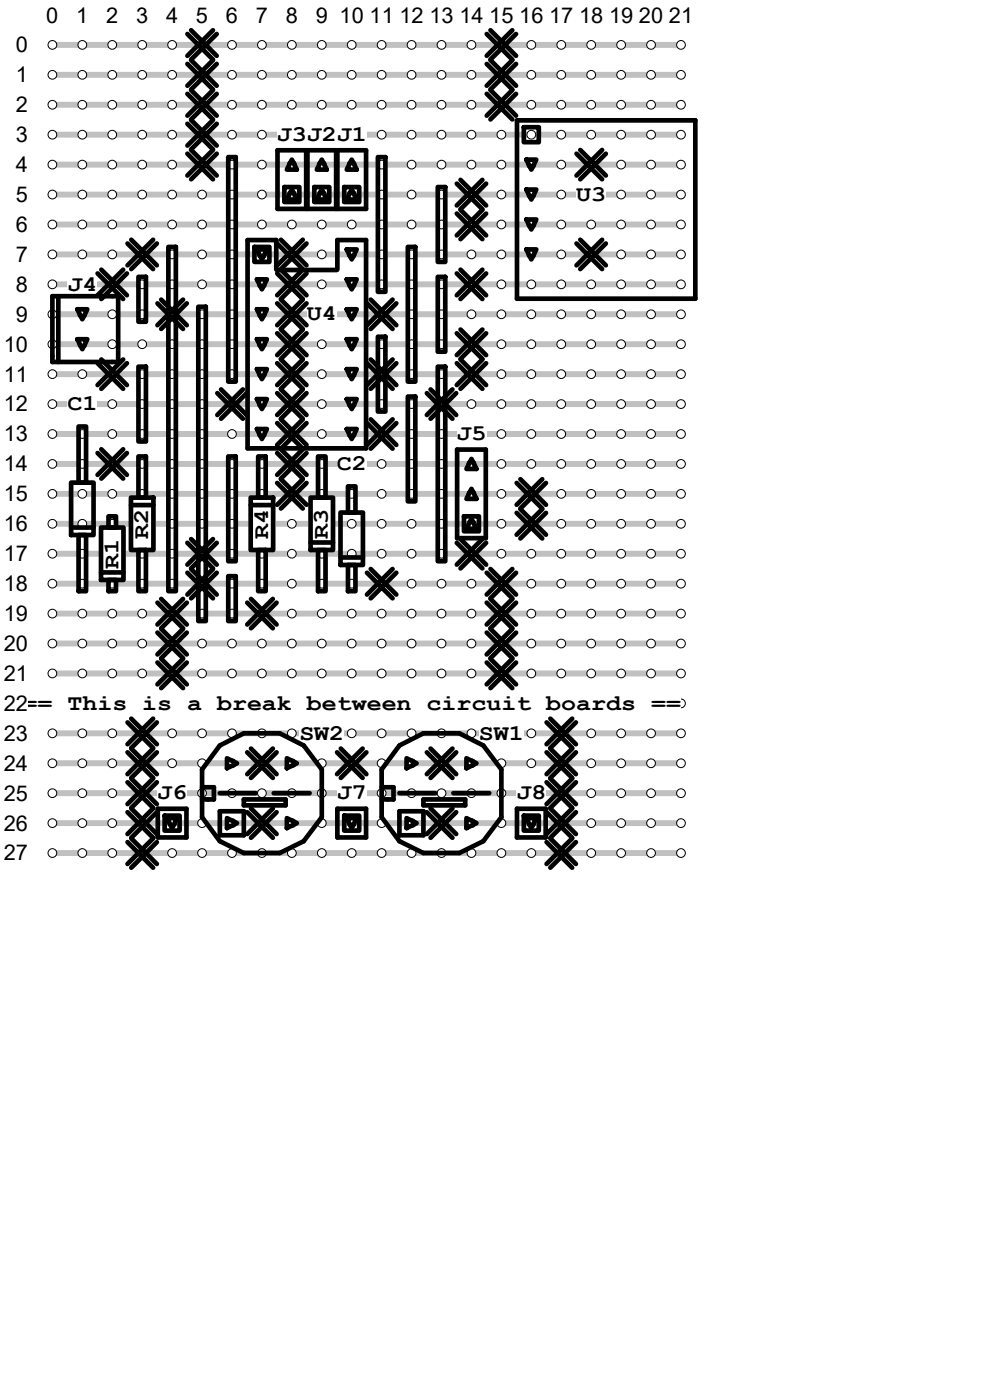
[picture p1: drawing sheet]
<svg xmlns="http://www.w3.org/2000/svg" width="210mm" height="297mm" viewBox="0 0 210 297" stroke-linecap="round" stroke-linejoin="round" font-family="sans-serif">
<defs><g id="words">
<g font-size="4.8">
<text x="58.8" y="29.9">J3</text>
<text x="65.1" y="29.9">J2</text>
<text x="71.5" y="29.9">J1</text>
<text x="122.3" y="42.6">U3</text>
<text x="14.3" y="61.6">J4</text>
<text x="65.1" y="68">U4</text>
<text x="14.3" y="87">C1</text>
<text x="96.9" y="93.4">J5</text>
<text x="71.5" y="99.7">C2</text>
<text x="31.5" y="114.3" transform="rotate(-90 31.5 114.3)">R2</text>
<text x="56.9" y="114.3" transform="rotate(-90 56.9 114.3)">R4</text>
<text x="69.6" y="114.3" transform="rotate(-90 69.6 114.3)">R3</text>
<text x="25.1" y="120.6" transform="rotate(-90 25.1 120.6)">R1</text>
<text x="4.8" y="150.5">== This is a break between circuit boards ==</text>
<text x="63.5" y="156.9">SW2</text>
<text x="101.6" y="156.9">SW1</text>
<text x="33.4" y="169.6">J6</text>
<text x="71.5" y="169.6">J7</text>
<text x="109.6" y="169.6">J8</text>
</g>
<g font-size="4.6">
<text x="9.8" y="5">0</text>
<text x="16.2" y="5">1</text>
<text x="22.5" y="5">2</text>
<text x="28.9" y="5">3</text>
<text x="35.2" y="5">4</text>
<text x="41.6" y="5">5</text>
<text x="47.9" y="5">6</text>
<text x="54.3" y="5">7</text>
<text x="60.6" y="5">8</text>
<text x="67" y="5">9</text>
<text x="72.1" y="5">10</text>
<text x="78.4" y="5">11</text>
<text x="84.8" y="5">12</text>
<text x="91.1" y="5">13</text>
<text x="97.5" y="5">14</text>
<text x="103.8" y="5">15</text>
<text x="110.2" y="5">16</text>
<text x="116.5" y="5">17</text>
<text x="122.9" y="5">18</text>
<text x="129.2" y="5">19</text>
<text x="135.6" y="5">20</text>
<text x="141.9" y="5">21</text>
<text x="3.4" y="11.1">0</text>
<text x="3.4" y="17.4">1</text>
<text x="3.4" y="23.8">2</text>
<text x="3.4" y="30.1">3</text>
<text x="3.4" y="36.5">4</text>
<text x="3.4" y="42.8">5</text>
<text x="3.4" y="49.2">6</text>
<text x="3.4" y="55.5">7</text>
<text x="3.4" y="61.9">8</text>
<text x="3.4" y="68.2">9</text>
<text x=".8" y="74.6">10</text>
<text x=".8" y="80.9">11</text>
<text x=".8" y="87.3">12</text>
<text x=".8" y="93.6">13</text>
<text x=".8" y="100">14</text>
<text x=".8" y="106.3">15</text>
<text x=".8" y="112.7">16</text>
<text x=".8" y="119">17</text>
<text x=".8" y="125.4">18</text>
<text x=".8" y="131.7">19</text>
<text x=".8" y="138.1">20</text>
<text x=".8" y="144.4">21</text>
<text x=".8" y="150.8">22</text>
<text x=".8" y="157.1">23</text>
<text x=".8" y="163.5">24</text>
<text x=".8" y="169.8">25</text>
<text x=".8" y="176.2">26</text>
<text x=".8" y="182.5">27</text>
</g>
</g></defs>
<g fill="none" stroke="#c0c0c0" stroke-width="1.3">
<path d="M11.1 9.5h133.4M11.1 15.9h133.4M11.1 22.2h133.4M11.1 28.6h133.4M11.1 34.9h133.4M11.1 41.3h133.4M11.1 47.6h133.4M11.1 54h133.4M11.1 60.3h133.4M11.1 66.7h133.4M11.1 73h133.4M11.1 79.4h133.4"/>
<path d="M11.1 85.7h133.4M11.1 92.1h133.4M11.1 98.4h133.4M11.1 104.8h133.4M11.1 111.1h133.4M11.1 117.5h133.4M11.1 123.8h133.4M11.1 130.2h133.4M11.1 136.5h133.4M11.1 142.9h133.4M11.1 149.2h133.4M11.1 155.6h133.4"/>
<path d="M11.1 161.9h133.4M11.1 168.3h133.4M11.1 174.6h133.4M11.1 181h133.4"/>
</g>
<g fill="#fff" stroke="#000" stroke-width=".21">
<circle cx="11.1" cy="9.5" r=".93"/>
<circle cx="17.5" cy="9.5" r=".93"/>
<circle cx="23.8" cy="9.5" r=".93"/>
<circle cx="30.2" cy="9.5" r=".93"/>
<circle cx="36.5" cy="9.5" r=".93"/>
<circle cx="42.9" cy="9.5" r=".93"/>
<circle cx="49.2" cy="9.5" r=".93"/>
<circle cx="55.6" cy="9.5" r=".93"/>
<circle cx="61.9" cy="9.5" r=".93"/>
<circle cx="68.3" cy="9.5" r=".93"/>
<circle cx="74.6" cy="9.5" r=".93"/>
<circle cx="81" cy="9.5" r=".93"/>
<circle cx="87.3" cy="9.5" r=".93"/>
<circle cx="93.7" cy="9.5" r=".93"/>
<circle cx="100" cy="9.5" r=".93"/>
<circle cx="106.4" cy="9.5" r=".93"/>
<circle cx="112.7" cy="9.5" r=".93"/>
<circle cx="119.1" cy="9.5" r=".93"/>
<circle cx="125.4" cy="9.5" r=".93"/>
<circle cx="131.8" cy="9.5" r=".93"/>
<circle cx="138.1" cy="9.5" r=".93"/>
<circle cx="144.5" cy="9.5" r=".93"/>
<circle cx="11.1" cy="15.9" r=".93"/>
<circle cx="17.5" cy="15.9" r=".93"/>
<circle cx="23.8" cy="15.9" r=".93"/>
<circle cx="30.2" cy="15.9" r=".93"/>
<circle cx="36.5" cy="15.9" r=".93"/>
<circle cx="42.9" cy="15.9" r=".93"/>
<circle cx="49.2" cy="15.9" r=".93"/>
<circle cx="55.6" cy="15.9" r=".93"/>
<circle cx="61.9" cy="15.9" r=".93"/>
<circle cx="68.3" cy="15.9" r=".93"/>
<circle cx="74.6" cy="15.9" r=".93"/>
<circle cx="81" cy="15.9" r=".93"/>
<circle cx="87.3" cy="15.9" r=".93"/>
<circle cx="93.7" cy="15.9" r=".93"/>
<circle cx="100" cy="15.9" r=".93"/>
<circle cx="106.4" cy="15.9" r=".93"/>
<circle cx="112.7" cy="15.9" r=".93"/>
<circle cx="119.1" cy="15.9" r=".93"/>
<circle cx="125.4" cy="15.9" r=".93"/>
<circle cx="131.8" cy="15.9" r=".93"/>
<circle cx="138.1" cy="15.9" r=".93"/>
<circle cx="144.5" cy="15.9" r=".93"/>
<circle cx="11.1" cy="22.2" r=".93"/>
<circle cx="17.5" cy="22.2" r=".93"/>
<circle cx="23.8" cy="22.2" r=".93"/>
<circle cx="30.2" cy="22.2" r=".93"/>
<circle cx="36.5" cy="22.2" r=".93"/>
<circle cx="42.9" cy="22.2" r=".93"/>
<circle cx="49.2" cy="22.2" r=".93"/>
<circle cx="55.6" cy="22.2" r=".93"/>
<circle cx="61.9" cy="22.2" r=".93"/>
<circle cx="68.3" cy="22.2" r=".93"/>
<circle cx="74.6" cy="22.2" r=".93"/>
<circle cx="81" cy="22.2" r=".93"/>
<circle cx="87.3" cy="22.2" r=".93"/>
<circle cx="93.7" cy="22.2" r=".93"/>
<circle cx="100" cy="22.2" r=".93"/>
<circle cx="106.4" cy="22.2" r=".93"/>
<circle cx="112.7" cy="22.2" r=".93"/>
<circle cx="119.1" cy="22.2" r=".93"/>
<circle cx="125.4" cy="22.2" r=".93"/>
<circle cx="131.8" cy="22.2" r=".93"/>
<circle cx="138.1" cy="22.2" r=".93"/>
<circle cx="144.5" cy="22.2" r=".93"/>
<circle cx="11.1" cy="28.6" r=".93"/>
<circle cx="17.5" cy="28.6" r=".93"/>
<circle cx="23.8" cy="28.6" r=".93"/>
<circle cx="30.2" cy="28.6" r=".93"/>
<circle cx="36.5" cy="28.6" r=".93"/>
<circle cx="42.9" cy="28.6" r=".93"/>
<circle cx="49.2" cy="28.6" r=".93"/>
<circle cx="55.6" cy="28.6" r=".93"/>
<circle cx="61.9" cy="28.6" r=".93"/>
<circle cx="68.3" cy="28.6" r=".93"/>
<circle cx="74.6" cy="28.6" r=".93"/>
<circle cx="81" cy="28.6" r=".93"/>
<circle cx="87.3" cy="28.6" r=".93"/>
<circle cx="93.7" cy="28.6" r=".93"/>
<circle cx="100" cy="28.6" r=".93"/>
<circle cx="106.4" cy="28.6" r=".93"/>
<circle cx="112.7" cy="28.6" r=".93"/>
<circle cx="119.1" cy="28.6" r=".93"/>
<circle cx="125.4" cy="28.6" r=".93"/>
<circle cx="131.8" cy="28.6" r=".93"/>
<circle cx="138.1" cy="28.6" r=".93"/>
<circle cx="144.5" cy="28.6" r=".93"/>
<circle cx="11.1" cy="34.9" r=".93"/>
<circle cx="17.5" cy="34.9" r=".93"/>
<circle cx="23.8" cy="34.9" r=".93"/>
<circle cx="30.2" cy="34.9" r=".93"/>
<circle cx="36.5" cy="34.9" r=".93"/>
<circle cx="42.9" cy="34.9" r=".93"/>
<circle cx="49.2" cy="34.9" r=".93"/>
<circle cx="55.6" cy="34.9" r=".93"/>
<circle cx="61.9" cy="34.9" r=".93"/>
<circle cx="68.3" cy="34.9" r=".93"/>
<circle cx="74.6" cy="34.9" r=".93"/>
<circle cx="81" cy="34.9" r=".93"/>
<circle cx="87.3" cy="34.9" r=".93"/>
<circle cx="93.7" cy="34.9" r=".93"/>
<circle cx="100" cy="34.9" r=".93"/>
<circle cx="106.4" cy="34.9" r=".93"/>
<circle cx="112.7" cy="34.9" r=".93"/>
<circle cx="119.1" cy="34.9" r=".93"/>
<circle cx="125.4" cy="34.9" r=".93"/>
<circle cx="131.8" cy="34.9" r=".93"/>
<circle cx="138.1" cy="34.9" r=".93"/>
<circle cx="144.5" cy="34.9" r=".93"/>
<circle cx="11.1" cy="41.3" r=".93"/>
<circle cx="17.5" cy="41.3" r=".93"/>
<circle cx="23.8" cy="41.3" r=".93"/>
<circle cx="30.2" cy="41.3" r=".93"/>
<circle cx="36.5" cy="41.3" r=".93"/>
<circle cx="42.9" cy="41.3" r=".93"/>
<circle cx="49.2" cy="41.3" r=".93"/>
<circle cx="55.6" cy="41.3" r=".93"/>
<circle cx="61.9" cy="41.3" r=".93"/>
<circle cx="68.3" cy="41.3" r=".93"/>
<circle cx="74.6" cy="41.3" r=".93"/>
<circle cx="81" cy="41.3" r=".93"/>
<circle cx="87.3" cy="41.3" r=".93"/>
<circle cx="93.7" cy="41.3" r=".93"/>
<circle cx="100" cy="41.3" r=".93"/>
<circle cx="106.4" cy="41.3" r=".93"/>
<circle cx="112.7" cy="41.3" r=".93"/>
<circle cx="119.1" cy="41.3" r=".93"/>
<circle cx="125.4" cy="41.3" r=".93"/>
<circle cx="131.8" cy="41.3" r=".93"/>
<circle cx="138.1" cy="41.3" r=".93"/>
<circle cx="144.5" cy="41.3" r=".93"/>
<circle cx="11.1" cy="47.6" r=".93"/>
<circle cx="17.5" cy="47.6" r=".93"/>
<circle cx="23.8" cy="47.6" r=".93"/>
<circle cx="30.2" cy="47.6" r=".93"/>
<circle cx="36.5" cy="47.6" r=".93"/>
<circle cx="42.9" cy="47.6" r=".93"/>
<circle cx="49.2" cy="47.6" r=".93"/>
<circle cx="55.6" cy="47.6" r=".93"/>
<circle cx="61.9" cy="47.6" r=".93"/>
<circle cx="68.3" cy="47.6" r=".93"/>
<circle cx="74.6" cy="47.6" r=".93"/>
<circle cx="81" cy="47.6" r=".93"/>
<circle cx="87.3" cy="47.6" r=".93"/>
<circle cx="93.7" cy="47.6" r=".93"/>
<circle cx="100" cy="47.6" r=".93"/>
<circle cx="106.4" cy="47.6" r=".93"/>
<circle cx="112.7" cy="47.6" r=".93"/>
<circle cx="119.1" cy="47.6" r=".93"/>
<circle cx="125.4" cy="47.6" r=".93"/>
<circle cx="131.8" cy="47.6" r=".93"/>
<circle cx="138.1" cy="47.6" r=".93"/>
<circle cx="144.5" cy="47.6" r=".93"/>
<circle cx="11.1" cy="54" r=".93"/>
<circle cx="17.5" cy="54" r=".93"/>
<circle cx="23.8" cy="54" r=".93"/>
<circle cx="30.2" cy="54" r=".93"/>
<circle cx="36.5" cy="54" r=".93"/>
<circle cx="42.9" cy="54" r=".93"/>
<circle cx="49.2" cy="54" r=".93"/>
<circle cx="55.6" cy="54" r=".93"/>
<circle cx="61.9" cy="54" r=".93"/>
<circle cx="68.3" cy="54" r=".93"/>
<circle cx="74.6" cy="54" r=".93"/>
<circle cx="81" cy="54" r=".93"/>
<circle cx="87.3" cy="54" r=".93"/>
<circle cx="93.7" cy="54" r=".93"/>
<circle cx="100" cy="54" r=".93"/>
<circle cx="106.4" cy="54" r=".93"/>
<circle cx="112.7" cy="54" r=".93"/>
<circle cx="119.1" cy="54" r=".93"/>
<circle cx="125.4" cy="54" r=".93"/>
<circle cx="131.8" cy="54" r=".93"/>
<circle cx="138.1" cy="54" r=".93"/>
<circle cx="144.5" cy="54" r=".93"/>
<circle cx="11.1" cy="60.3" r=".93"/>
<circle cx="17.5" cy="60.3" r=".93"/>
<circle cx="23.8" cy="60.3" r=".93"/>
<circle cx="30.2" cy="60.3" r=".93"/>
<circle cx="36.5" cy="60.3" r=".93"/>
<circle cx="42.9" cy="60.3" r=".93"/>
<circle cx="49.2" cy="60.3" r=".93"/>
<circle cx="55.6" cy="60.3" r=".93"/>
<circle cx="61.9" cy="60.3" r=".93"/>
<circle cx="68.3" cy="60.3" r=".93"/>
<circle cx="74.6" cy="60.3" r=".93"/>
<circle cx="81" cy="60.3" r=".93"/>
<circle cx="87.3" cy="60.3" r=".93"/>
<circle cx="93.7" cy="60.3" r=".93"/>
<circle cx="100" cy="60.3" r=".93"/>
<circle cx="106.4" cy="60.3" r=".93"/>
<circle cx="112.7" cy="60.3" r=".93"/>
<circle cx="119.1" cy="60.3" r=".93"/>
<circle cx="125.4" cy="60.3" r=".93"/>
<circle cx="131.8" cy="60.3" r=".93"/>
<circle cx="138.1" cy="60.3" r=".93"/>
<circle cx="144.5" cy="60.3" r=".93"/>
<circle cx="11.1" cy="66.7" r=".93"/>
<circle cx="17.5" cy="66.7" r=".93"/>
<circle cx="23.8" cy="66.7" r=".93"/>
<circle cx="30.2" cy="66.7" r=".93"/>
<circle cx="36.5" cy="66.7" r=".93"/>
<circle cx="42.9" cy="66.7" r=".93"/>
<circle cx="49.2" cy="66.7" r=".93"/>
<circle cx="55.6" cy="66.7" r=".93"/>
<circle cx="61.9" cy="66.7" r=".93"/>
<circle cx="68.3" cy="66.7" r=".93"/>
<circle cx="74.6" cy="66.7" r=".93"/>
<circle cx="81" cy="66.7" r=".93"/>
<circle cx="87.3" cy="66.7" r=".93"/>
<circle cx="93.7" cy="66.7" r=".93"/>
<circle cx="100" cy="66.7" r=".93"/>
<circle cx="106.4" cy="66.7" r=".93"/>
<circle cx="112.7" cy="66.7" r=".93"/>
<circle cx="119.1" cy="66.7" r=".93"/>
<circle cx="125.4" cy="66.7" r=".93"/>
<circle cx="131.8" cy="66.7" r=".93"/>
<circle cx="138.1" cy="66.7" r=".93"/>
<circle cx="144.5" cy="66.7" r=".93"/>
<circle cx="11.1" cy="73" r=".93"/>
<circle cx="17.5" cy="73" r=".93"/>
<circle cx="23.8" cy="73" r=".93"/>
<circle cx="30.2" cy="73" r=".93"/>
<circle cx="36.5" cy="73" r=".93"/>
<circle cx="42.9" cy="73" r=".93"/>
<circle cx="49.2" cy="73" r=".93"/>
<circle cx="55.6" cy="73" r=".93"/>
<circle cx="61.9" cy="73" r=".93"/>
<circle cx="68.3" cy="73" r=".93"/>
<circle cx="74.6" cy="73" r=".93"/>
<circle cx="81" cy="73" r=".93"/>
<circle cx="87.3" cy="73" r=".93"/>
<circle cx="93.7" cy="73" r=".93"/>
<circle cx="100" cy="73" r=".93"/>
<circle cx="106.4" cy="73" r=".93"/>
<circle cx="112.7" cy="73" r=".93"/>
<circle cx="119.1" cy="73" r=".93"/>
<circle cx="125.4" cy="73" r=".93"/>
<circle cx="131.8" cy="73" r=".93"/>
<circle cx="138.1" cy="73" r=".93"/>
<circle cx="144.5" cy="73" r=".93"/>
<circle cx="11.1" cy="79.4" r=".93"/>
<circle cx="17.5" cy="79.4" r=".93"/>
<circle cx="23.8" cy="79.4" r=".93"/>
<circle cx="30.2" cy="79.4" r=".93"/>
<circle cx="36.5" cy="79.4" r=".93"/>
<circle cx="42.9" cy="79.4" r=".93"/>
<circle cx="49.2" cy="79.4" r=".93"/>
<circle cx="55.6" cy="79.4" r=".93"/>
<circle cx="61.9" cy="79.4" r=".93"/>
<circle cx="68.3" cy="79.4" r=".93"/>
<circle cx="74.6" cy="79.4" r=".93"/>
<circle cx="81" cy="79.4" r=".93"/>
<circle cx="87.3" cy="79.4" r=".93"/>
<circle cx="93.7" cy="79.4" r=".93"/>
<circle cx="100" cy="79.4" r=".93"/>
<circle cx="106.4" cy="79.4" r=".93"/>
<circle cx="112.7" cy="79.4" r=".93"/>
<circle cx="119.1" cy="79.4" r=".93"/>
<circle cx="125.4" cy="79.4" r=".93"/>
<circle cx="131.8" cy="79.4" r=".93"/>
<circle cx="138.1" cy="79.4" r=".93"/>
<circle cx="144.5" cy="79.4" r=".93"/>
<circle cx="11.1" cy="85.7" r=".93"/>
<circle cx="17.5" cy="85.7" r=".93"/>
<circle cx="23.8" cy="85.7" r=".93"/>
<circle cx="30.2" cy="85.7" r=".93"/>
<circle cx="36.5" cy="85.7" r=".93"/>
<circle cx="42.9" cy="85.7" r=".93"/>
<circle cx="49.2" cy="85.7" r=".93"/>
<circle cx="55.6" cy="85.7" r=".93"/>
<circle cx="61.9" cy="85.7" r=".93"/>
<circle cx="68.3" cy="85.7" r=".93"/>
<circle cx="74.6" cy="85.7" r=".93"/>
<circle cx="81" cy="85.7" r=".93"/>
<circle cx="87.3" cy="85.7" r=".93"/>
<circle cx="93.7" cy="85.7" r=".93"/>
<circle cx="100" cy="85.7" r=".93"/>
<circle cx="106.4" cy="85.7" r=".93"/>
<circle cx="112.7" cy="85.7" r=".93"/>
<circle cx="119.1" cy="85.7" r=".93"/>
<circle cx="125.4" cy="85.7" r=".93"/>
<circle cx="131.8" cy="85.7" r=".93"/>
<circle cx="138.1" cy="85.7" r=".93"/>
<circle cx="144.5" cy="85.7" r=".93"/>
<circle cx="11.1" cy="92.1" r=".93"/>
<circle cx="17.5" cy="92.1" r=".93"/>
<circle cx="23.8" cy="92.1" r=".93"/>
<circle cx="30.2" cy="92.1" r=".93"/>
<circle cx="36.5" cy="92.1" r=".93"/>
<circle cx="42.9" cy="92.1" r=".93"/>
<circle cx="49.2" cy="92.1" r=".93"/>
<circle cx="55.6" cy="92.1" r=".93"/>
<circle cx="61.9" cy="92.1" r=".93"/>
<circle cx="68.3" cy="92.1" r=".93"/>
<circle cx="74.6" cy="92.1" r=".93"/>
<circle cx="81" cy="92.1" r=".93"/>
<circle cx="87.3" cy="92.1" r=".93"/>
<circle cx="93.7" cy="92.1" r=".93"/>
<circle cx="100" cy="92.1" r=".93"/>
<circle cx="106.4" cy="92.1" r=".93"/>
<circle cx="112.7" cy="92.1" r=".93"/>
<circle cx="119.1" cy="92.1" r=".93"/>
<circle cx="125.4" cy="92.1" r=".93"/>
<circle cx="131.8" cy="92.1" r=".93"/>
<circle cx="138.1" cy="92.1" r=".93"/>
<circle cx="144.5" cy="92.1" r=".93"/>
<circle cx="11.1" cy="98.4" r=".93"/>
<circle cx="17.5" cy="98.4" r=".93"/>
<circle cx="23.8" cy="98.4" r=".93"/>
<circle cx="30.2" cy="98.4" r=".93"/>
<circle cx="36.5" cy="98.4" r=".93"/>
<circle cx="42.9" cy="98.4" r=".93"/>
<circle cx="49.2" cy="98.4" r=".93"/>
<circle cx="55.6" cy="98.4" r=".93"/>
<circle cx="61.9" cy="98.4" r=".93"/>
<circle cx="68.3" cy="98.4" r=".93"/>
<circle cx="74.6" cy="98.4" r=".93"/>
<circle cx="81" cy="98.4" r=".93"/>
<circle cx="87.3" cy="98.4" r=".93"/>
<circle cx="93.7" cy="98.4" r=".93"/>
<circle cx="100" cy="98.4" r=".93"/>
<circle cx="106.4" cy="98.4" r=".93"/>
<circle cx="112.7" cy="98.4" r=".93"/>
<circle cx="119.1" cy="98.4" r=".93"/>
<circle cx="125.4" cy="98.4" r=".93"/>
<circle cx="131.8" cy="98.4" r=".93"/>
<circle cx="138.1" cy="98.4" r=".93"/>
<circle cx="144.5" cy="98.4" r=".93"/>
<circle cx="11.1" cy="104.8" r=".93"/>
<circle cx="17.5" cy="104.8" r=".93"/>
<circle cx="23.8" cy="104.8" r=".93"/>
<circle cx="30.2" cy="104.8" r=".93"/>
<circle cx="36.5" cy="104.8" r=".93"/>
<circle cx="42.9" cy="104.8" r=".93"/>
<circle cx="49.2" cy="104.8" r=".93"/>
<circle cx="55.6" cy="104.8" r=".93"/>
<circle cx="61.9" cy="104.8" r=".93"/>
<circle cx="68.3" cy="104.8" r=".93"/>
<circle cx="74.6" cy="104.8" r=".93"/>
<circle cx="81" cy="104.8" r=".93"/>
<circle cx="87.3" cy="104.8" r=".93"/>
<circle cx="93.7" cy="104.8" r=".93"/>
<circle cx="100" cy="104.8" r=".93"/>
<circle cx="106.4" cy="104.8" r=".93"/>
<circle cx="112.7" cy="104.8" r=".93"/>
<circle cx="119.1" cy="104.8" r=".93"/>
<circle cx="125.4" cy="104.8" r=".93"/>
<circle cx="131.8" cy="104.8" r=".93"/>
<circle cx="138.1" cy="104.8" r=".93"/>
<circle cx="144.5" cy="104.8" r=".93"/>
<circle cx="11.1" cy="111.1" r=".93"/>
<circle cx="17.5" cy="111.1" r=".93"/>
<circle cx="23.8" cy="111.1" r=".93"/>
<circle cx="30.2" cy="111.1" r=".93"/>
<circle cx="36.5" cy="111.1" r=".93"/>
<circle cx="42.9" cy="111.1" r=".93"/>
<circle cx="49.2" cy="111.1" r=".93"/>
<circle cx="55.6" cy="111.1" r=".93"/>
<circle cx="61.9" cy="111.1" r=".93"/>
<circle cx="68.3" cy="111.1" r=".93"/>
<circle cx="74.6" cy="111.1" r=".93"/>
<circle cx="81" cy="111.1" r=".93"/>
<circle cx="87.3" cy="111.1" r=".93"/>
<circle cx="93.7" cy="111.1" r=".93"/>
<circle cx="100" cy="111.1" r=".93"/>
<circle cx="106.4" cy="111.1" r=".93"/>
<circle cx="112.7" cy="111.1" r=".93"/>
<circle cx="119.1" cy="111.1" r=".93"/>
<circle cx="125.4" cy="111.1" r=".93"/>
<circle cx="131.8" cy="111.1" r=".93"/>
<circle cx="138.1" cy="111.1" r=".93"/>
<circle cx="144.5" cy="111.1" r=".93"/>
<circle cx="11.1" cy="117.5" r=".93"/>
<circle cx="17.5" cy="117.5" r=".93"/>
<circle cx="23.8" cy="117.5" r=".93"/>
<circle cx="30.2" cy="117.5" r=".93"/>
<circle cx="36.5" cy="117.5" r=".93"/>
<circle cx="42.9" cy="117.5" r=".93"/>
<circle cx="49.2" cy="117.5" r=".93"/>
<circle cx="55.6" cy="117.5" r=".93"/>
<circle cx="61.9" cy="117.5" r=".93"/>
<circle cx="68.3" cy="117.5" r=".93"/>
<circle cx="74.6" cy="117.5" r=".93"/>
<circle cx="81" cy="117.5" r=".93"/>
<circle cx="87.3" cy="117.5" r=".93"/>
<circle cx="93.7" cy="117.5" r=".93"/>
<circle cx="100" cy="117.5" r=".93"/>
<circle cx="106.4" cy="117.5" r=".93"/>
<circle cx="112.7" cy="117.5" r=".93"/>
<circle cx="119.1" cy="117.5" r=".93"/>
<circle cx="125.4" cy="117.5" r=".93"/>
<circle cx="131.8" cy="117.5" r=".93"/>
<circle cx="138.1" cy="117.5" r=".93"/>
<circle cx="144.5" cy="117.5" r=".93"/>
<circle cx="11.1" cy="123.8" r=".93"/>
<circle cx="17.5" cy="123.8" r=".93"/>
<circle cx="23.8" cy="123.8" r=".93"/>
<circle cx="30.2" cy="123.8" r=".93"/>
<circle cx="36.5" cy="123.8" r=".93"/>
<circle cx="42.9" cy="123.8" r=".93"/>
<circle cx="49.2" cy="123.8" r=".93"/>
<circle cx="55.6" cy="123.8" r=".93"/>
<circle cx="61.9" cy="123.8" r=".93"/>
<circle cx="68.3" cy="123.8" r=".93"/>
<circle cx="74.6" cy="123.8" r=".93"/>
<circle cx="81" cy="123.8" r=".93"/>
<circle cx="87.3" cy="123.8" r=".93"/>
<circle cx="93.7" cy="123.8" r=".93"/>
<circle cx="100" cy="123.8" r=".93"/>
<circle cx="106.4" cy="123.8" r=".93"/>
<circle cx="112.7" cy="123.8" r=".93"/>
<circle cx="119.1" cy="123.8" r=".93"/>
<circle cx="125.4" cy="123.8" r=".93"/>
<circle cx="131.8" cy="123.8" r=".93"/>
<circle cx="138.1" cy="123.8" r=".93"/>
<circle cx="144.5" cy="123.8" r=".93"/>
<circle cx="11.1" cy="130.2" r=".93"/>
<circle cx="17.5" cy="130.2" r=".93"/>
<circle cx="23.8" cy="130.2" r=".93"/>
<circle cx="30.2" cy="130.2" r=".93"/>
<circle cx="36.5" cy="130.2" r=".93"/>
<circle cx="42.9" cy="130.2" r=".93"/>
<circle cx="49.2" cy="130.2" r=".93"/>
<circle cx="55.6" cy="130.2" r=".93"/>
<circle cx="61.9" cy="130.2" r=".93"/>
<circle cx="68.3" cy="130.2" r=".93"/>
<circle cx="74.6" cy="130.2" r=".93"/>
<circle cx="81" cy="130.2" r=".93"/>
<circle cx="87.3" cy="130.2" r=".93"/>
<circle cx="93.7" cy="130.2" r=".93"/>
<circle cx="100" cy="130.2" r=".93"/>
<circle cx="106.4" cy="130.2" r=".93"/>
<circle cx="112.7" cy="130.2" r=".93"/>
<circle cx="119.1" cy="130.2" r=".93"/>
<circle cx="125.4" cy="130.2" r=".93"/>
<circle cx="131.8" cy="130.2" r=".93"/>
<circle cx="138.1" cy="130.2" r=".93"/>
<circle cx="144.5" cy="130.2" r=".93"/>
<circle cx="11.1" cy="136.5" r=".93"/>
<circle cx="17.5" cy="136.5" r=".93"/>
<circle cx="23.8" cy="136.5" r=".93"/>
<circle cx="30.2" cy="136.5" r=".93"/>
<circle cx="36.5" cy="136.5" r=".93"/>
<circle cx="42.9" cy="136.5" r=".93"/>
<circle cx="49.2" cy="136.5" r=".93"/>
<circle cx="55.6" cy="136.5" r=".93"/>
<circle cx="61.9" cy="136.5" r=".93"/>
<circle cx="68.3" cy="136.5" r=".93"/>
<circle cx="74.6" cy="136.5" r=".93"/>
<circle cx="81" cy="136.5" r=".93"/>
<circle cx="87.3" cy="136.5" r=".93"/>
<circle cx="93.7" cy="136.5" r=".93"/>
<circle cx="100" cy="136.5" r=".93"/>
<circle cx="106.4" cy="136.5" r=".93"/>
<circle cx="112.7" cy="136.5" r=".93"/>
<circle cx="119.1" cy="136.5" r=".93"/>
<circle cx="125.4" cy="136.5" r=".93"/>
<circle cx="131.8" cy="136.5" r=".93"/>
<circle cx="138.1" cy="136.5" r=".93"/>
<circle cx="144.5" cy="136.5" r=".93"/>
<circle cx="11.1" cy="142.9" r=".93"/>
<circle cx="17.5" cy="142.9" r=".93"/>
<circle cx="23.8" cy="142.9" r=".93"/>
<circle cx="30.2" cy="142.9" r=".93"/>
<circle cx="36.5" cy="142.9" r=".93"/>
<circle cx="42.9" cy="142.9" r=".93"/>
<circle cx="49.2" cy="142.9" r=".93"/>
<circle cx="55.6" cy="142.9" r=".93"/>
<circle cx="61.9" cy="142.9" r=".93"/>
<circle cx="68.3" cy="142.9" r=".93"/>
<circle cx="74.6" cy="142.9" r=".93"/>
<circle cx="81" cy="142.9" r=".93"/>
<circle cx="87.3" cy="142.9" r=".93"/>
<circle cx="93.7" cy="142.9" r=".93"/>
<circle cx="100" cy="142.9" r=".93"/>
<circle cx="106.4" cy="142.9" r=".93"/>
<circle cx="112.7" cy="142.9" r=".93"/>
<circle cx="119.1" cy="142.9" r=".93"/>
<circle cx="125.4" cy="142.9" r=".93"/>
<circle cx="131.8" cy="142.9" r=".93"/>
<circle cx="138.1" cy="142.9" r=".93"/>
<circle cx="144.5" cy="142.9" r=".93"/>
<circle cx="11.1" cy="149.2" r=".93"/>
<circle cx="17.5" cy="149.2" r=".93"/>
<circle cx="23.8" cy="149.2" r=".93"/>
<circle cx="30.2" cy="149.2" r=".93"/>
<circle cx="36.5" cy="149.2" r=".93"/>
<circle cx="42.9" cy="149.2" r=".93"/>
<circle cx="49.2" cy="149.2" r=".93"/>
<circle cx="55.6" cy="149.2" r=".93"/>
<circle cx="61.9" cy="149.2" r=".93"/>
<circle cx="68.3" cy="149.2" r=".93"/>
<circle cx="74.6" cy="149.2" r=".93"/>
<circle cx="81" cy="149.2" r=".93"/>
<circle cx="87.3" cy="149.2" r=".93"/>
<circle cx="93.7" cy="149.2" r=".93"/>
<circle cx="100" cy="149.2" r=".93"/>
<circle cx="106.4" cy="149.2" r=".93"/>
<circle cx="112.7" cy="149.2" r=".93"/>
<circle cx="119.1" cy="149.2" r=".93"/>
<circle cx="125.4" cy="149.2" r=".93"/>
<circle cx="131.8" cy="149.2" r=".93"/>
<circle cx="138.1" cy="149.2" r=".93"/>
<circle cx="144.5" cy="149.2" r=".93"/>
<circle cx="11.1" cy="155.6" r=".93"/>
<circle cx="17.5" cy="155.6" r=".93"/>
<circle cx="23.8" cy="155.6" r=".93"/>
<circle cx="30.2" cy="155.6" r=".93"/>
<circle cx="36.5" cy="155.6" r=".93"/>
<circle cx="42.9" cy="155.6" r=".93"/>
<circle cx="49.2" cy="155.6" r=".93"/>
<circle cx="55.6" cy="155.6" r=".93"/>
<circle cx="61.9" cy="155.6" r=".93"/>
<circle cx="68.3" cy="155.6" r=".93"/>
<circle cx="74.6" cy="155.6" r=".93"/>
<circle cx="81" cy="155.6" r=".93"/>
<circle cx="87.3" cy="155.6" r=".93"/>
<circle cx="93.7" cy="155.6" r=".93"/>
<circle cx="100" cy="155.6" r=".93"/>
<circle cx="106.4" cy="155.6" r=".93"/>
<circle cx="112.7" cy="155.6" r=".93"/>
<circle cx="119.1" cy="155.6" r=".93"/>
<circle cx="125.4" cy="155.6" r=".93"/>
<circle cx="131.8" cy="155.6" r=".93"/>
<circle cx="138.1" cy="155.6" r=".93"/>
<circle cx="144.5" cy="155.6" r=".93"/>
<circle cx="11.1" cy="161.9" r=".93"/>
<circle cx="17.5" cy="161.9" r=".93"/>
<circle cx="23.8" cy="161.9" r=".93"/>
<circle cx="30.2" cy="161.9" r=".93"/>
<circle cx="36.5" cy="161.9" r=".93"/>
<circle cx="42.9" cy="161.9" r=".93"/>
<circle cx="49.2" cy="161.9" r=".93"/>
<circle cx="55.6" cy="161.9" r=".93"/>
<circle cx="61.9" cy="161.9" r=".93"/>
<circle cx="68.3" cy="161.9" r=".93"/>
<circle cx="74.6" cy="161.9" r=".93"/>
<circle cx="81" cy="161.9" r=".93"/>
<circle cx="87.3" cy="161.9" r=".93"/>
<circle cx="93.7" cy="161.9" r=".93"/>
<circle cx="100" cy="161.9" r=".93"/>
<circle cx="106.4" cy="161.9" r=".93"/>
<circle cx="112.7" cy="161.9" r=".93"/>
<circle cx="119.1" cy="161.9" r=".93"/>
<circle cx="125.4" cy="161.9" r=".93"/>
<circle cx="131.8" cy="161.9" r=".93"/>
<circle cx="138.1" cy="161.9" r=".93"/>
<circle cx="144.5" cy="161.9" r=".93"/>
<circle cx="11.1" cy="168.3" r=".93"/>
<circle cx="17.5" cy="168.3" r=".93"/>
<circle cx="23.8" cy="168.3" r=".93"/>
<circle cx="30.2" cy="168.3" r=".93"/>
<circle cx="36.5" cy="168.3" r=".93"/>
<circle cx="42.9" cy="168.3" r=".93"/>
<circle cx="49.2" cy="168.3" r=".93"/>
<circle cx="55.6" cy="168.3" r=".93"/>
<circle cx="61.9" cy="168.3" r=".93"/>
<circle cx="68.3" cy="168.3" r=".93"/>
<circle cx="74.6" cy="168.3" r=".93"/>
<circle cx="81" cy="168.3" r=".93"/>
<circle cx="87.3" cy="168.3" r=".93"/>
<circle cx="93.7" cy="168.3" r=".93"/>
<circle cx="100" cy="168.3" r=".93"/>
<circle cx="106.4" cy="168.3" r=".93"/>
<circle cx="112.7" cy="168.3" r=".93"/>
<circle cx="119.1" cy="168.3" r=".93"/>
<circle cx="125.4" cy="168.3" r=".93"/>
<circle cx="131.8" cy="168.3" r=".93"/>
<circle cx="138.1" cy="168.3" r=".93"/>
<circle cx="144.5" cy="168.3" r=".93"/>
<circle cx="11.1" cy="174.6" r=".93"/>
<circle cx="17.5" cy="174.6" r=".93"/>
<circle cx="23.8" cy="174.6" r=".93"/>
<circle cx="30.2" cy="174.6" r=".93"/>
<circle cx="36.5" cy="174.6" r=".93"/>
<circle cx="42.9" cy="174.6" r=".93"/>
<circle cx="49.2" cy="174.6" r=".93"/>
<circle cx="55.6" cy="174.6" r=".93"/>
<circle cx="61.9" cy="174.6" r=".93"/>
<circle cx="68.3" cy="174.6" r=".93"/>
<circle cx="74.6" cy="174.6" r=".93"/>
<circle cx="81" cy="174.6" r=".93"/>
<circle cx="87.3" cy="174.6" r=".93"/>
<circle cx="93.7" cy="174.6" r=".93"/>
<circle cx="100" cy="174.6" r=".93"/>
<circle cx="106.4" cy="174.6" r=".93"/>
<circle cx="112.7" cy="174.6" r=".93"/>
<circle cx="119.1" cy="174.6" r=".93"/>
<circle cx="125.4" cy="174.6" r=".93"/>
<circle cx="131.8" cy="174.6" r=".93"/>
<circle cx="138.1" cy="174.6" r=".93"/>
<circle cx="144.5" cy="174.6" r=".93"/>
<circle cx="11.1" cy="181" r=".93"/>
<circle cx="17.5" cy="181" r=".93"/>
<circle cx="23.8" cy="181" r=".93"/>
<circle cx="30.2" cy="181" r=".93"/>
<circle cx="36.5" cy="181" r=".93"/>
<circle cx="42.9" cy="181" r=".93"/>
<circle cx="49.2" cy="181" r=".93"/>
<circle cx="55.6" cy="181" r=".93"/>
<circle cx="61.9" cy="181" r=".93"/>
<circle cx="68.3" cy="181" r=".93"/>
<circle cx="74.6" cy="181" r=".93"/>
<circle cx="81" cy="181" r=".93"/>
<circle cx="87.3" cy="181" r=".93"/>
<circle cx="93.7" cy="181" r=".93"/>
<circle cx="100" cy="181" r=".93"/>
<circle cx="106.4" cy="181" r=".93"/>
<circle cx="112.7" cy="181" r=".93"/>
<circle cx="119.1" cy="181" r=".93"/>
<circle cx="125.4" cy="181" r=".93"/>
<circle cx="131.8" cy="181" r=".93"/>
<circle cx="138.1" cy="181" r=".93"/>
<circle cx="144.5" cy="181" r=".93"/>
</g>
<g fill="#fff">
<path d="M122.3 38.6h6.3v5.4h-6.3z"/>
<path d="M14.3 83h6.4v5.5h-6.4z"/>
<path d="M71.5 95.7h6.3v5.5h-6.3z"/>
<path d="M65.1 64h6.4v5.4h-6.4z"/>
<path d="M14.3 57.6h6.4v5.5h-6.4z"/>
<path d="M71.5 25.9h6.3v5.4h-6.3z"/>
<path d="M65.1 25.9h6.4v5.4h-6.4z"/>
<path d="M58.8 25.9h6.3v5.4h-6.3z"/>
<path d="M96.9 89.4h6.3v5.4h-6.3z"/>
<path d="M33.4 165.6h6.3v5.4h-6.3z"/>
<path d="M63.5 152.9h9.5v5.4h-9.5z"/>
<path d="M109.6 165.6h6.3v5.4h-6.3z"/>
<path d="M71.5 165.6h6.3v5.4h-6.3z"/>
<path d="M101.6 152.9h9.5v5.4h-9.5z"/>
<path d="M4.8 146.5h139.7v5.5h-139.7z"/>
<path d="M21 114.3h5.6v6.4h-5.6z"/>
<path d="M27.4 107.9h5.6v6.4h-5.6z"/>
<path d="M65.5 107.9h5.6v6.4h-5.6z"/>
<path d="M52.8 107.9h5.6v6.4h-5.6z"/>
</g>
<g fill="none" stroke="#000" stroke-width=".99">
<path d="M39.8 7.2l5.4 5.4M39.8 13.6l5.4 5.4M39.8 19.9l5.4 5.4M40.5 6.4l5.5 5.4M40.5 12.8l5.5 5.4M40.5 19.1l5.5 5.4M45.2 6.4l-5.4 5.4M45.2 12.8l-5.4 5.4M45.2 19.1l-5.4 5.4M46 7.2l-5.5 5.4M46 13.6l-5.5 5.4M46 19.9l-5.5 5.4"/>
<path d="M103.3 7.2l5.4 5.4M103.3 13.6l5.4 5.4M103.3 19.9l5.4 5.4M104 6.4l5.5 5.4M104 12.8l5.5 5.4M104 19.1l5.5 5.4M108.7 6.4l-5.4 5.4M108.7 12.8l-5.4 5.4M108.7 19.1l-5.4 5.4M109.5 7.2l-5.5 5.4M109.5 19.9l-5.5 5.4M109.5 13.6l-5.5 5.4"/>
<path d="M39.8 26.3l5.4 5.4M39.8 32.6l5.4 5.4M40.5 25.5l5.5 5.4M40.5 31.8l5.5 5.4M45.2 25.5l-5.4 5.4M45.2 31.8l-5.4 5.4M46 26.3l-5.5 5.4M46 32.6l-5.5 5.4M48.4 33.3h1.6v47.7h-1.6zM58.9 31.9h6.1v12.4h-6.1zM60.3 39.7h3.2v3.2h-3.2zM61.9 33.9l1.1 2.1h-2.1z"/>
<path d="M65.2 31.9h6.1v12.4h-6.1zM66.7 39.7h3.1v3.2h-3.1zM68.3 33.9l1 2.1h-2.1zM71.6 31.9h6.1v12.4h-6.1zM73 39.7h3.2v3.2h-3.2zM74.6 33.9l1.1 2.1h-2.1zM80.2 33.3h1.6v28.6h-1.6zM92.9 39.7h1.6v15.9h-1.6zM96.9 39l5.4 5.4M97.7 38.2l5.4 5.4M102.3 38.2l-5.4 5.4M103.1 39l-5.4 5.4"/>
<path d="M109.7 25.5h37.8v37.9h-37.8zM111.1 27h3.2v3.2h-3.2zM111.7 33.9h2.1l-1.1 2.1zM122.3 32.6l5.4 5.4M123.1 31.8l5.4 5.4M127.7 31.8l-5.4 5.4M128.5 32.6l-5.4 5.4M20.7 58l5.4 5.4M21.5 57.2l5.4 5.4M26.1 57.2l-5.4 5.4M26.9 58l-5.4 5.4M27.1 51.7l5.4 5.4"/>
<path d="M27.8 50.9l5.5 5.4M29.4 58.7h1.6v9.6h-1.6zM32.5 50.9l-5.4 5.4M33.3 51.7l-5.5 5.4M35.7 52.4h1.6v73h-1.6zM54 52.4h3.1v3.2h-3.1zM54.5 52.9h2.1l-1 2.1zM54.5 59.3h2.1l-1 2.1zM58.6 57.1v-6.2h-6.1v44.2h25.2v-44.2h-6.1v6.2M58.7 57.3h12.7M58.8 51.7l5.4 5.4M58.8 58l5.4 5.4"/>
<path d="M59.6 50.9l5.4 5.4M59.6 57.2l5.4 5.4M61.9 40.2l1.1 2.1h-2.1zM64.2 50.9l-5.4 5.4M64.2 57.2l-5.4 5.4M65 51.7l-5.4 5.4M65 58l-5.4 5.4M68.3 40.2l1 2.1h-2.1zM73.6 52.9h2.1l-1.1 2.1zM73.6 59.3h2.1l-1.1 2.1zM74.6 40.2l1.1 2.1h-2.1zM86.5 52.4h1.6v28.6h-1.6z"/>
<path d="M92.9 58.7h1.6v15.9h-1.6zM96.9 45.3l5.4 5.4M96.9 58l5.4 5.4M97.7 44.5l5.4 5.4M97.7 57.2l5.4 5.4M102.3 44.5l-5.4 5.4M102.3 57.2l-5.4 5.4M103.1 45.3l-5.4 5.4M103.1 58l-5.4 5.4M111.7 40.2h2.1l-1.1 2.1zM111.7 46.6h2.1l-1.1 2.1zM111.7 52.9h2.1l-1.1 2.1z"/>
<path d="M122.3 51.7l5.4 5.4M123.1 50.9l5.4 5.4M127.7 50.9l-5.4 5.4M128.5 51.7l-5.4 5.4M11.1 62.8h14v14h-14zM12.4 62.8v14M16.4 65.6h2.1l-1 2.1zM16.4 72h2.1l-1 2.1zM20.7 77.1l5.4 5.4M21.5 76.3l5.4 5.4M26.1 76.3l-5.4 5.4M26.9 77.1l-5.4 5.4"/>
<path d="M29.4 77.8h1.6v15.9h-1.6zM33.4 64.4l5.4 5.4M34.2 63.6l5.4 5.4M38.8 63.6l-5.4 5.4M39.6 64.4l-5.4 5.4M42.1 65.1h1.6v66.7h-1.6zM54.5 65.6h2.1l-1 2.1zM54.5 72h2.1l-1 2.1zM54.5 78.3h2.1l-1 2.1zM58.8 64.4l5.4 5.4M58.8 70.7l5.4 5.4M58.8 77.1l5.4 5.4"/>
<path d="M59.6 63.6l5.4 5.4M59.6 69.9l5.4 5.4M59.6 76.3l5.4 5.4M64.2 63.6l-5.4 5.4M64.2 69.9l-5.4 5.4M64.2 76.3l-5.4 5.4M65 64.4l-5.4 5.4M65 70.7l-5.4 5.4M65 77.1l-5.4 5.4M73.6 65.6h2.1l-1.1 2.1zM73.6 72h2.1l-1.1 2.1zM73.6 78.3h2.1l-1.1 2.1z"/>
<path d="M77.9 77.1l5.4 5.4M77.9 64.4l5.4 5.4M78.6 76.3l5.5 5.4M78.6 63.6l5.5 5.4M80.2 71.4h1.6v15.9h-1.6zM83.3 63.6l-5.4 5.4M83.3 76.3l-5.4 5.4M84.1 64.4l-5.5 5.4M84.1 77.1l-5.5 5.4M92.9 77.8h1.6v41.3h-1.6zM96.9 70.7l5.4 5.4M96.9 77.1l5.4 5.4"/>
<path d="M97.7 69.9l5.4 5.4M97.7 76.3l5.4 5.4M102.3 69.9l-5.4 5.4M102.3 76.3l-5.4 5.4M103.1 70.7l-5.4 5.4M103.1 77.1l-5.4 5.4M16.7 90.5h1.6v11.9h-1.6zM20.7 96.1l5.4 5.4M21.5 95.3l5.4 5.4M26.1 95.3l-5.4 5.4M26.9 96.1l-5.4 5.4M29.4 96.8h1.6v8.8h-1.6z"/>
<path d="M46.1 83.4l5.4 5.4M46.9 82.6l5.4 5.4M48.4 96.8h1.6v22.3h-1.6zM51.5 82.6l-5.4 5.4M52.3 83.4l-5.4 5.4M54.5 84.7h2.1l-1 2.1zM54.5 91h2.1l-1 2.1zM54.8 96.8h1.6v8.8h-1.6zM58.8 83.4l5.4 5.4M58.8 89.8l5.4 5.4M58.8 96.1l5.4 5.4M59.6 82.6l5.4 5.4"/>
<path d="M59.6 89l5.4 5.4M59.6 95.3l5.4 5.4M64.2 82.6l-5.4 5.4M64.2 89l-5.4 5.4M64.2 95.3l-5.4 5.4M65 83.4l-5.4 5.4M65 89.8l-5.4 5.4M65 96.1l-5.4 5.4M67.5 96.8h1.6v8.8h-1.6zM73.6 84.7h2.1l-1.1 2.1zM73.6 91h2.1l-1.1 2.1zM77.9 89.8l5.4 5.4"/>
<path d="M78.6 89l5.5 5.4M83.3 89l-5.4 5.4M84.1 89.8l-5.5 5.4M86.5 84.1h1.6v22.3h-1.6zM90.6 83.4l5.4 5.4M91.3 82.6l5.5 5.4M96 82.6l-5.4 5.4M96.8 83.4l-5.5 5.4M97 95.4h6.1v18.8h-6.1zM100 97.4l1.1 2.1h-2.1zM15.1 102.4h4.7v11.1h-4.7zM15.1 111.9h4.7"/>
<path d="M16.7 113.5h1.6v11.9h-1.6zM21.4 111.9h4.8v11.1h-4.8zM23 109.5h1.6v2.4h-1.6zM27.8 105.6h4.7v11.1h-4.7zM27.8 107.2h4.7M29.4 116.7h1.6v8.7h-1.6zM39.8 115.2l5.4 5.4M40.5 114.4l5.5 5.4M45.2 114.4l-5.4 5.4M46 115.2l-5.5 5.4M53.2 105.6h4.7v11.1h-4.7zM53.2 107.2h4.7"/>
<path d="M54.8 116.7h1.6v8.7h-1.6zM58.8 102.5l5.4 5.4M59.6 101.7l5.4 5.4M64.2 101.7l-5.4 5.4M65 102.5l-5.4 5.4M65.9 105.6h4.7v11.1h-4.7zM65.9 115.1h4.7M67.5 116.7h1.6v8.7h-1.6zM72.2 108.7h4.8v11.2h-4.8zM72.2 118.3h4.8M73.8 119.9h1.6v5.5h-1.6zM73.8 103.2h1.6v5.5h-1.6z"/>
<path d="M96.9 115.2l5.4 5.4M97.7 114.4l5.4 5.4M98.4 109.5h3.2v3.2h-3.2zM100 110.1l1.1 2.1h-2.1zM100 103.7l1.1 2.1h-2.1zM102.3 114.4l-5.4 5.4M103.1 115.2l-5.4 5.4M109.6 102.5l5.4 5.4M109.6 108.8l5.4 5.4M110.4 101.7l5.4 5.4M110.4 108l5.4 5.4M115 101.7l-5.4 5.4"/>
<path d="M115 108l-5.4 5.4M115.8 102.5l-5.4 5.4M115.8 108.8l-5.4 5.4M21.4 121.4h4.8M23 123h1.6v2.4h-1.6zM33.4 127.9l5.4 5.4M33.4 134.2l5.4 5.4M34.2 127.1l5.4 5.4M34.2 133.4l5.4 5.4M34.2 139.8l5.4 5.4M38.8 127.1l-5.4 5.4M38.8 133.4l-5.4 5.4"/>
<path d="M38.8 139.8l-5.4 5.4M39.6 127.9l-5.4 5.4M39.6 134.2l-5.4 5.4M39.8 121.5l5.4 5.4M40.5 120.7l5.5 5.4M45.2 120.7l-5.4 5.4M46 121.5l-5.5 5.4M48.4 122.2h1.6v9.6h-1.6zM52.5 127.9l5.4 5.4M53.2 127.1l5.5 5.4M57.9 127.1l-5.4 5.4M58.7 127.9l-5.5 5.4"/>
<path d="M77.9 121.5l5.4 5.4M78.6 120.7l5.5 5.4M83.3 120.7l-5.4 5.4M84.1 121.5l-5.5 5.4M103.3 127.9l5.4 5.4M103.3 134.2l5.4 5.4M103.3 121.5l5.4 5.4M104 127.1l5.5 5.4M104 133.4l5.5 5.4M104 139.8l5.5 5.4M104 120.7l5.5 5.4M108.7 127.1l-5.4 5.4"/>
<path d="M108.7 133.4l-5.4 5.4M108.7 139.8l-5.4 5.4M108.7 120.7l-5.4 5.4M109.5 127.9l-5.5 5.4M109.5 134.2l-5.5 5.4M109.5 121.5l-5.5 5.4M27.1 153.3l5.4 5.4M27.1 159.6l5.4 5.4M27.8 152.5l5.5 5.4M27.8 158.8l5.5 5.4M32.5 152.5l-5.4 5.4M32.5 158.8l-5.4 5.4"/>
<path d="M33.3 153.3l-5.5 5.4M33.3 159.6l-5.5 5.4M33.4 140.6l5.4 5.4M39.6 140.6l-5.4 5.4M46.6 158.2l5.1-2.6h7.6l5.1 2.6 3.9 5v10.2l-3.9 5.1-5.1 2.5h-7.6l-5.1-2.5-3.7-5.1v-10.2zM52.5 159.6l5.4 5.4M53.2 158.8l5.5 5.4M57.9 158.8l-5.4 5.4M58.7 159.6l-5.5 5.4M71.5 159.6l5.4 5.4M72.3 158.8l5.4 5.4M76.9 158.8l-5.4 5.4"/>
<path d="M77.7 159.6l-5.4 5.4M84.7 158.2l5.1-2.6h7.6l5.1 2.6 3.9 5v10.2l-3.9 5.1-5.1 2.5h-7.6l-5.1-2.5-3.7-5.1v-10.2zM90.6 159.6l5.4 5.4M91.3 158.8l5.5 5.4M96 158.8l-5.4 5.4M96.8 159.6l-5.5 5.4M103.3 140.6l5.4 5.4M109.5 140.6l-5.5 5.4M116 153.3l5.4 5.4M116 159.6l5.4 5.4M116.7 152.5l5.5 5.4M116.7 158.8l5.5 5.4"/>
<path d="M121.4 152.5l-5.4 5.4M121.4 158.8l-5.4 5.4M122.2 153.3l-5.5 5.4M122.2 159.6l-5.5 5.4M27.1 166l5.4 5.4M27.1 172.3l5.4 5.4M27.1 178.7l5.4 5.4M27.8 165.2l5.5 5.4M27.8 171.5l5.5 5.4M27.8 177.9l5.5 5.4M32.5 165.2l-5.4 5.4M32.5 171.5l-5.4 5.4"/>
<path d="M32.5 177.9l-5.4 5.4M33.3 172.3l-5.5 5.4M33.3 166l-5.5 5.4M33.3 178.7l-5.5 5.4M33.5 171.6h6.1v6.1h-6.1zM34.9 173h3.2v3.2h-3.2zM35.5 173.6h2.1l-1.1 2.1zM42.9 167h2.5v2.6h-2.5M46.6 172.1h5.1v5.1h-5.1zM46.6 168.3h7.6M48.2 173.6l2.1 1-2.1 1.1zM48.2 160.9l2.1 1-2.1 1.1z"/>
<path d="M51.7 169.6h8.9v1.3h-8.9zM52.5 172.3l5.4 5.4M53.2 171.5l5.5 5.4M57.9 171.5l-5.4 5.4M58.1 168.3h7.6M58.7 172.3l-5.5 5.4M60.9 160.9l2.1 1-2.1 1.1zM60.9 173.6l2.1 1-2.1 1.1zM71.6 171.6h6.1v6.1h-6.1zM73 173h3.2v3.2h-3.2zM73.6 173.6h2.1l-1.1 2.1zM81 167h2.5v2.6h-2.5"/>
<path d="M84.7 172.1h5.1v5.1h-5.1zM84.7 168.3h7.6M86.3 173.6l2.1 1-2.1 1.1zM86.3 160.9l2.1 1-2.1 1.1zM89.8 169.6h8.9v1.3h-8.9zM90.6 172.3l5.4 5.4M91.3 171.5l5.5 5.4M96 171.5l-5.4 5.4M96.2 168.3h7.6M96.8 172.3l-5.5 5.4M99 160.9l2.1 1-2.1 1.1zM99 173.6l2.1 1-2.1 1.1z"/>
<path d="M109.7 171.6h6.1v6.1h-6.1zM111.1 173h3.2v3.2h-3.2zM111.7 173.6h2.1l-1.1 2.1zM116 166l5.4 5.4M116 172.3l5.4 5.4M116 178.7l5.4 5.4M116.7 165.2l5.5 5.4M116.7 171.5l5.5 5.4M116.7 177.9l5.5 5.4M121.4 165.2l-5.4 5.4M121.4 171.5l-5.4 5.4M121.4 177.9l-5.4 5.4"/>
<path d="M122.2 166l-5.5 5.4M122.2 172.3l-5.5 5.4M122.2 178.7l-5.5 5.4"/>
</g>
<g fill="#fff">
<path d="M3.4 6.9h2.6v5.2h-2.6z"/>
<path d="M3.4 13.3h2.6v5.2h-2.6z"/>
<path d="M3.4 19.6h2.6v5.2h-2.6z"/>
<path d="M3.4 26h2.6v5.2h-2.6z"/>
<path d="M3.4 32.3h2.6v5.2h-2.6z"/>
<path d="M3.4 38.7h2.6v5.2h-2.6z"/>
<path d="M3.4 45h2.6v5.2h-2.6z"/>
<path d="M3.4 51.4h2.6v5.2h-2.6z"/>
<path d="M3.4 57.7h2.6v5.2h-2.6z"/>
<path d="M3.4 64.1h2.6v5.2h-2.6z"/>
<path d="M.8 70.4h5.2v5.2h-5.2z"/>
<path d="M.8 76.8h5.2v5.2h-5.2z"/>
<path d="M.8 83.1h5.2v5.2h-5.2z"/>
<path d="M.8 89.5h5.2v5.2h-5.2z"/>
<path d="M.8 95.8h5.2v5.2h-5.2z"/>
<path d="M.8 102.2h5.2v5.2h-5.2z"/>
<path d="M.8 108.5h5.2v5.2h-5.2z"/>
<path d="M.8 114.9h5.2v5.2h-5.2z"/>
<path d="M.8 121.2h5.2v5.2h-5.2z"/>
<path d="M.8 127.6h5.2v5.2h-5.2z"/>
<path d="M.8 133.9h5.2v5.2h-5.2z"/>
<path d="M.8 140.3h5.2v5.2h-5.2z"/>
<path d="M.8 146.6h5.2v5.2h-5.2z"/>
<path d="M.8 153h5.2v5.2h-5.2z"/>
<path d="M.8 159.3h5.2v5.2h-5.2z"/>
<path d="M.8 165.7h5.2v5.2h-5.2z"/>
<path d="M.8 172h5.2v5.2h-5.2z"/>
<path d="M.8 178.4h5.2v5.2h-5.2z"/>
<path d="M9.8 .8h2.6v5.2h-2.6z"/>
<path d="M16.2 .8h2.6v5.2h-2.6z"/>
<path d="M22.5 .8h2.6v5.2h-2.6z"/>
<path d="M28.9 .8h2.6v5.2h-2.6z"/>
<path d="M35.2 .8h2.6v5.2h-2.6z"/>
<path d="M41.6 .8h2.6v5.2h-2.6z"/>
<path d="M47.9 .8h2.6v5.2h-2.6z"/>
<path d="M54.3 .8h2.6v5.2h-2.6z"/>
<path d="M60.6 .8h2.6v5.2h-2.6z"/>
<path d="M67 .8h2.6v5.2h-2.6z"/>
<path d="M72.1 .8h5.1v5.2h-5.1z"/>
<path d="M78.4 .8h5.2v5.2h-5.2z"/>
<path d="M84.8 .8h5.1v5.2h-5.1z"/>
<path d="M91.1 .8h5.2v5.2h-5.2z"/>
<path d="M97.5 .8h5.1v5.2h-5.1z"/>
<path d="M103.8 .8h5.2v5.2h-5.2z"/>
<path d="M110.2 .8h5.1v5.2h-5.1z"/>
<path d="M116.5 .8h5.2v5.2h-5.2z"/>
<path d="M122.9 .8h5.1v5.2h-5.1z"/>
<path d="M129.2 .8h5.2v5.2h-5.2z"/>
<path d="M135.6 .8h5.1v5.2h-5.1z"/>
<path d="M141.9 .8h5.2v5.2h-5.2z"/>
</g>
<use href="#words"/>
</svg>
